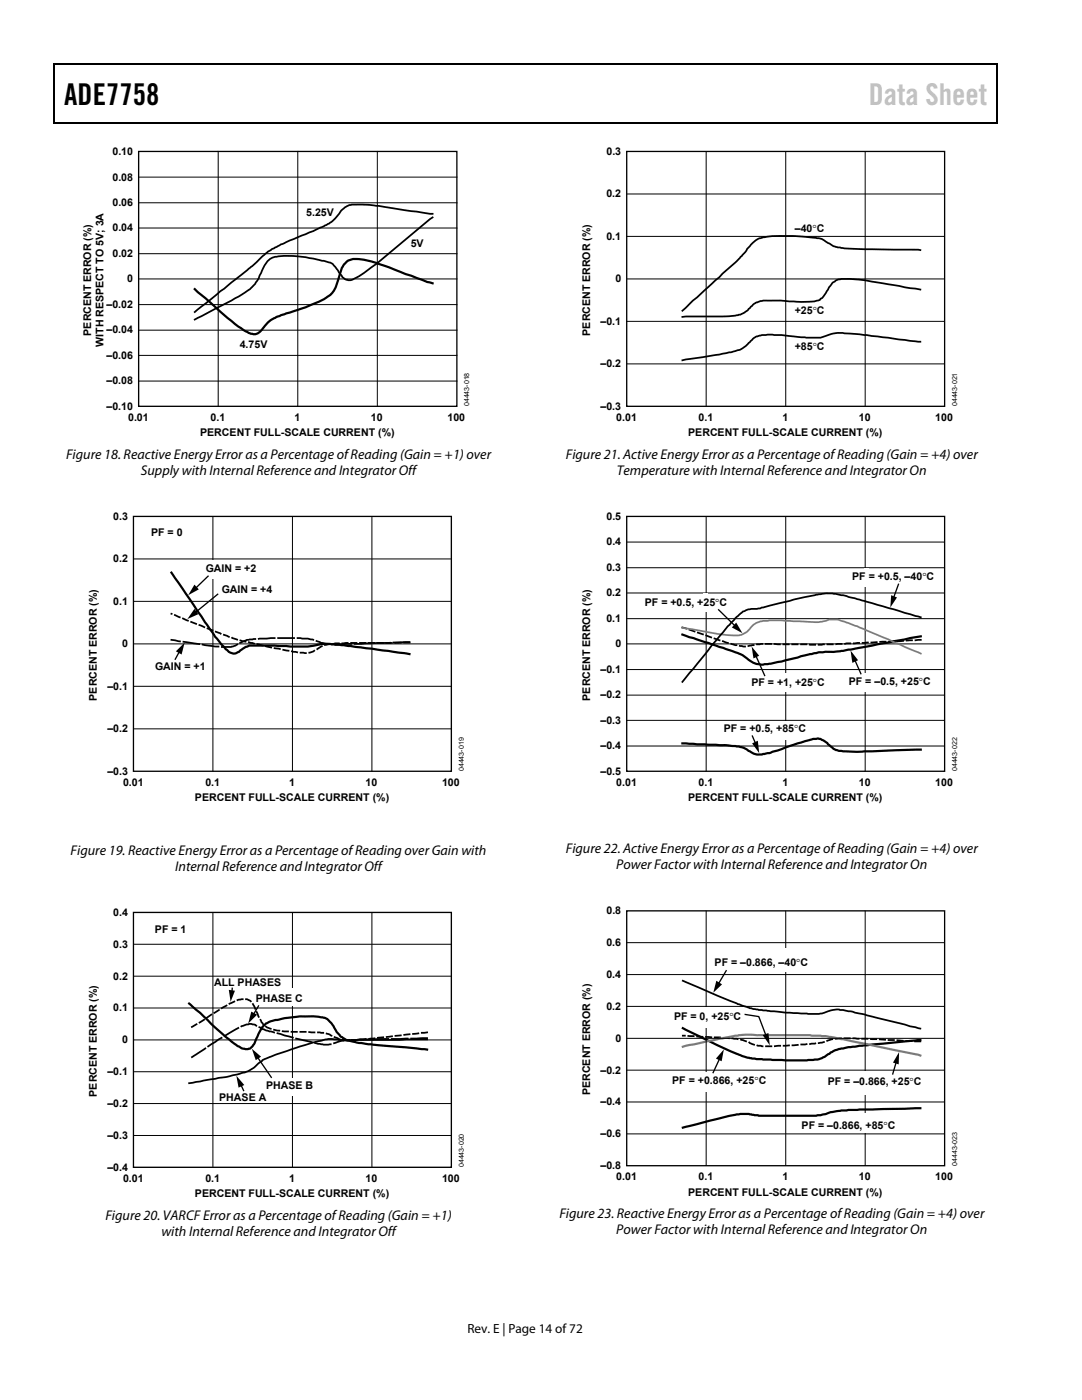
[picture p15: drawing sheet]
<svg xmlns="http://www.w3.org/2000/svg" width="216mm" height="279mm" viewBox="0 0 216 279" stroke-linecap="round" stroke-linejoin="round" font-family="sans-serif">
<defs><g id="words">
<text font-size="6" x="12.8" y="21">ADE7758</text>
<text font-size="6" fill="#c0c0c0" x="173.3" y="21">Data Sheet</text>
<g font-size="2.8">
<text x="13.2" y="91.5">Figure 18. Reactive Energy Error as a Percentage of Reading (Gain = +1) over</text>
<text x="28.1" y="94.7">Supply with Internal Reference and Integrator Off</text>
<text x="112.9" y="91.5">Figure 21. Active Energy Error as a Percentage of Reading (Gain = +4) over</text>
<text x="123.1" y="94.7">Temperature with Internal Reference and Integrator On</text>
<text x="14.1" y="170.6">Figure 19. Reactive Energy Error as a Percentage of Reading over Gain with</text>
<text x="35" y="173.7">Internal Reference and Integrator Off</text>
<text x="112.9" y="170.2">Figure 22. Active Energy Error as a Percentage of Reading (Gain = +4) over</text>
<text x="123" y="173.4">Power Factor with Internal Reference and Integrator On</text>
<text x="21" y="243.4">Figure 20. VARCF Error as a Percentage of Reading (Gain = +1)</text>
<text x="111.6" y="243.1">Figure 23. Reactive Energy Error as a Percentage of Reading (Gain = +4) over</text>
<text x="32.2" y="246.6">with Internal Reference and Integrator Off</text>
<text x="123" y="246.3">Power Factor with Internal Reference and Integrator On</text>
</g>
<text font-size="2.6" x="93.3" y="266">Rev. E | Page 14 of 72</text>
<g font-size="2.1">
<text x="22.4" y="30.9">0.10</text>
<text x="121" y="30.9">0.3</text>
<text x="22.4" y="41.1">0.06</text>
<text x="22.4" y="36">0.08</text>
<text x="121" y="39.4">0.2</text>
<text x="22.4" y="46.2">0.04</text>
<text x="61.1" y="43.1">5.25V</text>
<text x="121" y="47.9">0.1</text>
<text x="158.6" y="46.2">–40°C</text>
<text x="22.4" y="51.3">0.02</text>
<text x="82" y="49.2">5V</text>
<text x="25.4" y="56.3">0</text>
<text x="122.8" y="56.3">0</text>
<text x="21.3" y="61.4">–0.02</text>
<text x="119.8" y="64.8">–0.1</text>
<text x="158.6" y="62.7">+25°C</text>
<text x="18.2" y="67" transform="rotate(-90 18.2 67)">PERCENT ERROR (%)</text>
<text x="20.6" y="69.2" transform="rotate(-90 20.6 69.2)">WITH RESPECT TO 5V; 3A</text>
<text x="21.3" y="71.6">–0.06</text>
<text x="21.3" y="66.5">–0.04</text>
<text x="47.8" y="69.4">4.75V</text>
<text x="117.7" y="67" transform="rotate(-90 117.7 67)">PERCENT ERROR (%)</text>
<text x="158.6" y="69.9">+85°C</text>
<text x="21.3" y="76.7">–0.08</text>
<text x="119.8" y="73.3">–0.2</text>
<text x="21.3" y="81.7">–0.10</text>
<text x="25.6" y="84">0.01</text>
<text x="42" y="84">0.1</text>
<text x="58.8" y="84">1</text>
<text x="74" y="84">10</text>
<text x="89.3" y="84">100</text>
<text x="119.8" y="81.7">–0.3</text>
<text x="123" y="84">0.01</text>
<text x="139.4" y="84">0.1</text>
<text x="156.1" y="84">1</text>
<text x="171.4" y="84">10</text>
<text x="186.6" y="84">100</text>
<text x="39.9" y="87">PERCENT FULL-SCALE CURRENT (%)</text>
<text x="137.3" y="87">PERCENT FULL-SCALE CURRENT (%)</text>
<text x="22.6" y="103.8">0.3</text>
<text x="30.2" y="107">PF = 0</text>
<text x="121" y="103.8">0.5</text>
<text x="22.6" y="112.2">0.2</text>
<text x="121" y="113.9">0.3</text>
<text x="121" y="108.9">0.4</text>
<text x="41" y="114.2">GAIN = +2</text>
<text x="44.2" y="118.3">GAIN = +4</text>
<text x="121" y="119">0.2</text>
<text x="170.1" y="115.7">PF = +0.5, –40°C</text>
<text x="22.6" y="120.7">0.1</text>
<text x="121" y="124.1">0.1</text>
<text x="128.7" y="121">PF = +0.5, +25°C</text>
<text x="24.4" y="129.2">0</text>
<text x="122.8" y="129.2">0</text>
<text x="21.4" y="137.6">–0.1</text>
<text x="30.9" y="133.7">GAIN = +1</text>
<text x="119.8" y="134.3">–0.1</text>
<text x="149.9" y="137">PF = +1, +25°C</text>
<text x="169.4" y="136.8">PF = –0.5, +25°C</text>
<text x="19.3" y="139.8" transform="rotate(-90 19.3 139.8)">PERCENT ERROR (%)</text>
<text x="117.7" y="139.8" transform="rotate(-90 117.7 139.8)">PERCENT ERROR (%)</text>
<text x="119.8" y="139.3">–0.2</text>
<text x="21.4" y="146.1">–0.2</text>
<text x="119.8" y="149.5">–0.4</text>
<text x="119.8" y="144.4">–0.3</text>
<text x="144.4" y="146.2">PF = +0.5, +85°C</text>
<text x="21.4" y="154.6">–0.3</text>
<text x="119.8" y="154.6">–0.5</text>
<text x="24.6" y="156.8">0.01</text>
<text x="38.9" y="159.9">PERCENT FULL-SCALE CURRENT (%)</text>
<text x="41" y="156.8">0.1</text>
<text x="57.7" y="156.8">1</text>
<text x="73" y="156.8">10</text>
<text x="88.2" y="156.8">100</text>
<text x="123" y="156.8">0.01</text>
<text x="137.3" y="159.9">PERCENT FULL-SCALE CURRENT (%)</text>
<text x="139.4" y="156.8">0.1</text>
<text x="156.1" y="156.8">1</text>
<text x="171.4" y="156.8">10</text>
<text x="186.6" y="156.8">100</text>
<text x="22.6" y="182.8">0.4</text>
<text x="121" y="182.5">0.8</text>
<text x="22.6" y="189.2">0.3</text>
<text x="30.9" y="186.2">PF = 1</text>
<text x="121" y="188.9">0.6</text>
<text x="22.6" y="195.5">0.2</text>
<text x="42.7" y="196.8">ALL PHASES</text>
<text x="121" y="195.2">0.4</text>
<text x="142.6" y="192.8">PF = –0.866, –40°C</text>
<text x="22.6" y="201.9">0.1</text>
<text x="51.1" y="200">PHASE C</text>
<text x="121" y="201.5">0.2</text>
<text x="134.5" y="203.5">PF = 0, +25°C</text>
<text x="24.4" y="208.2">0</text>
<text x="122.8" y="207.9">0</text>
<text x="21.4" y="214.6">–0.1</text>
<text x="119.8" y="214.2">–0.2</text>
<text x="19.3" y="218.9" transform="rotate(-90 19.3 218.9)">PERCENT ERROR (%)</text>
<text x="21.4" y="220.9">–0.2</text>
<text x="43.8" y="219.7">PHASE A</text>
<text x="53.1" y="217.4">PHASE B</text>
<text x="117.7" y="218.5" transform="rotate(-90 117.7 218.5)">PERCENT ERROR (%)</text>
<text x="119.8" y="220.6">–0.4</text>
<text x="134.1" y="216.4">PF = +0.866, +25°C</text>
<text x="165.2" y="216.5">PF = –0.866, +25°C</text>
<text x="21.4" y="227.3">–0.3</text>
<text x="119.8" y="226.9">–0.6</text>
<text x="160" y="225.3">PF = –0.866, +85°C</text>
<text x="21.4" y="233.6">–0.4</text>
<text x="119.8" y="233.3">–0.8</text>
<text x="24.6" y="235.9">0.01</text>
<text x="38.9" y="238.9">PERCENT FULL-SCALE CURRENT (%)</text>
<text x="41" y="235.9">0.1</text>
<text x="57.7" y="235.9">1</text>
<text x="73" y="235.9">10</text>
<text x="88.2" y="235.9">100</text>
<text x="123" y="235.5">0.01</text>
<text x="137.3" y="238.6">PERCENT FULL-SCALE CURRENT (%)</text>
<text x="139.4" y="235.5">0.1</text>
<text x="156.1" y="235.5">1</text>
<text x="171.4" y="235.5">10</text>
<text x="186.6" y="235.5">100</text>
</g>
<g font-size="1.4">
<text x="93.6" y="81.1" transform="rotate(-90 93.6 81.1)">04443-018</text>
<text x="191" y="81.1" transform="rotate(-90 191 81.1)">04443-021</text>
<text x="92.5" y="153.9" transform="rotate(-90 92.5 153.9)">04443-019</text>
<text x="191" y="153.9" transform="rotate(-90 191 153.9)">04443-022</text>
<text x="92.5" y="233" transform="rotate(-90 92.5 233)">04443-020</text>
<text x="191" y="232.6" transform="rotate(-90 191 232.6)">04443-023</text>
</g>
</g></defs>
<path d="M10.7 12.7h.2v1h-.2zM198.9 12.7h.2v1h-.2zM198.9 12.7h.2v.3h-.2zM133.2 24.4h.3v.3h-.3zM198.9 24.4h.2v.3h-.2z" fill="#000"/>
<path d="M10.7 12.8h188.2M10.8 13.7v11M199 13.7v11M198.9 24.5h-188.2" fill="none" stroke="#000" stroke-width=".25"/>
<path d="M86.3 43.4l-3.4 2.7a111.6 111.6 0 0 1-11.8 9.3 2.1 2.1 0 0 1-3.2-.7 5.8 5.8 0 0 0-2.1-2.3 31.5 31.5 0 0 0-10.1-1.3 3.4 3.4 0 0 0-3.2 2.5l-.2 .5a8.4 8.4 0 0 1-2.9 3.9l-3.2 2-7.3 3.8M86.3 42.7l-7.6-1.1a37.4 37.4 0 0 0-6.9-.8 4.8 4.8 0 0 0-2.9 .6l-.6 .4a11.2 11.2 0 0 1-2.6 2.8l-3.2 1.5-4.7 1.9a19 19 0 0 0-7.5 5.1l-11.4 9.2" fill="none" stroke="#000" stroke-width=".35"/>
<path d="M86.3 56.5l-1-.2-8.7-3.3a14.3 14.3 0 0 0-6.4-1.2 2.99 2.99 0 0 0-2.1 1.9 12.9 12.9 0 0 1-2 5 12.5 12.5 0 0 1-4.5 2.3l-4.8 1.7a7.4 7.4 0 0 0-4.8 3.4 1.89 1.89 0 0 1-2.6 .2l-2.5-1.6-8-7M34.2 114.3l4.5 6.5a65.9 65.9 0 0 0 6.3 8.8 1.93 1.93 0 0 0 2.4 .6l.3-.1a3.8 3.8 0 0 1 3.5-1.3h3.6l3.1 .2 4.2-.1a9.6 9.6 0 0 1 4.8-.2l7.3 .8 7.5 1" fill="none" stroke="#000" stroke-width=".44"/>
<path d="M27.7 30.2h63.5v50.9h-63.5zM26.6 103.1h63.5v50.8h-63.5z" fill="none" stroke="#000" stroke-width=".26"/>
<g fill="none" stroke="#000" stroke-width=".2">
<path d="M27.7 35.3h63.5M43.5 30.2v50.9M59.4 30.2v50.9M75.3 30.2v50.9M27.7 40.5h63.5M27.7 45.5h63.5M27.7 50.6h63.5M27.7 55.7h63.5M27.7 60.8h63.5M27.7 65.9h63.5M27.7 70.9h63.5M27.7 76.1h63.5"/>
<path d="M26.6 111.5h63.5M42.5 103.1v50.8M58.4 103.1v50.8M74.2 103.1v50.8M26.6 120h63.5M26.6 128.5h63.5M26.6 137h63.5M26.6 145.5h63.5"/>
</g>
<path d="M81.7 128.1l-11.2 .4a26.6 26.6 0 0 1-5.8-.1l-.6-.1a10.2 10.2 0 0 0-4.8-1h-2.2a44.8 44.8 0 0 0-7.7 .4l-1.3 .5a5.7 5.7 0 0 1-3.9 .9l-3.3-.3-6.7-1.1" fill="none" stroke="#000" stroke-width=".35" stroke-dasharray="3.2 .7"/>
<path d="M81.7 128.2l-4.2 .1a98.5 98.5 0 0 0-11 .2l-.8 .1a6 6 0 0 0-3.1 1.4l-.3 .1a5.6 5.6 0 0 1-3.3 0l-4.2-.7-7.4-1.7-3.2-1.1-10-4.1" fill="none" stroke="#000" stroke-width=".35" stroke-dasharray="1.1 .7"/>
<path d="M41.8 111.9h1.6v3.6h-1.6z" fill="#fff"/>
<path d="M41.6 114.9l-2.6 2.6M43.5 118.5l-4.6 3.8M35.9 129.9l-1 1.8M26.6 182.1h63.5v50.9h-63.5zM46.4 197.1l-.1 1M48 216.5l.7 1.3M51.3 210.9l2.9 4.2M51.6 200.6l-1.1 2" fill="none" stroke="#000" stroke-width=".26"/>
<path d="M38.8 116.7l.9 .9-2.2 1.2zM36.9 128.2l-.7 2.4-1.1-.6zM38.8 121.5l.8 1.1-2.2 .9zM45.7 197.5l1.2 .2-.9 2.2zM47.2 214.7l1.5 1.8-1.1 .6zM50.1 201.9l1.2 .6-1.8 1.8zM50.2 209.3l1.9 1.6-1.1 .7z" fill="#000"/>
<path d="M85.2 207.4l-14.3 .2-3.3-.1a8.2 8.2 0 0 0-4.1 .3l-6.4 2a15.4 15.4 0 0 0-5.5 2.4 7.5 7.5 0 0 1-4.4 2.3l-2.1 .4-7.4 1.3" fill="none" stroke="#000" stroke-width=".35"/>
<path d="M37.7 200.3l2.2 1.8a43.2 43.2 0 0 0 8.3 7.1l.4 .1a1.67 1.67 0 0 0 2.2-1.1 10.4 10.4 0 0 1 1.9-3.6 4.6 4.6 0 0 1 3-1.1 22.5 22.5 0 0 1 9.3-.3 5.5 5.5 0 0 1 2.2 2.7 5.6 5.6 0 0 0 4 2.2l2.3 .3 11.7 1.1" fill="none" stroke="#000" stroke-width=".44"/>
<path d="M85.2 207.2l-13.1 .2a17.6 17.6 0 0 0-5.3 .8 6.3 6.3 0 0 1-4.3-.1l-6.5-1.7a15.8 15.8 0 0 1-4.9-1.7 2.4 2.4 0 0 0-2.5 0 76 76 0 0 0-10.2 6.2l-.7 .4" fill="none" stroke="#000" stroke-width=".35" stroke-dasharray="3.2 .7"/>
<path d="M85.2 206l-4.2 .5a90.8 90.8 0 0 1-10.9 1h-1.2a8.6 8.6 0 0 1-3.3-1.1 30.5 30.5 0 0 0-7.3-.5l-.7-.1a8.5 8.5 0 0 1-4.9-1.2l-.5-.6-.6-1.2a8 8 0 0 0-1.6-3.1 3.8 3.8 0 0 0-3.9 .5l-1.7 .9-4.5 2.9-2.2 1.2" fill="none" stroke="#000" stroke-width=".35" stroke-dasharray="1.1 .7"/>
<path d="M26.6 188.4h63.5M26.6 194.8h63.5M42.5 182.1v50.9M58.4 182.1v50.9M74.2 182.1v50.9M26.6 201.2h63.5M26.6 207.5h63.5M26.6 213.9h63.5M26.6 220.2h63.5M26.6 226.6h63.5" fill="none" stroke="#000" stroke-width=".2"/>
<g fill="#fff">
<path d="M57.7 197.2h1.5v3.5h-1.5z"/>
<path d="M57.7 215.2h1.5v3.5h-1.5z"/>
</g>
<path d="M183.6 57.8l-11.1-1.9a14.4 14.4 0 0 0-5.6 0 3.2 3.2 0 0 0-1.7 1.9l-.2 .3a3.1 3.1 0 0 1-2.2 2l-2.7 .2-5.7-.3a7.4 7.4 0 0 0-3.6 .4l-.7 .6a5.6 5.6 0 0 1-4.9 2.1l-9 .1M183.6 49.9l-4.8-.1a90.4 90.4 0 0 1-11.6-.4l-.9-.3-.5-.3a6.7 6.7 0 0 0-3-1.3 41 41 0 0 0-10.3-.2 3.8 3.8 0 0 0-2.9 1.8 30.2 30.2 0 0 1-5.4 5.5l-8 7.4M183.6 68.2l-2-.2a121.1 121.1 0 0 0-14.5-1.6l-1.1 .2-2.3 .8a42.1 42.1 0 0 1-7.7-.5l-2.8-.1-1.6 .2a3.8 3.8 0 0 0-2.2 1.5 5.5 5.5 0 0 1-3.9 1.8l-1.9 .5-7.4 1.1M183.7 123.2l-10.7-3.1a29.7 29.7 0 0 0-7.8-1.7 67.2 67.2 0 0 0-10.2 2.1l-3.3 .9-1.8 .1a6.2 6.2 0 0 0-3.7 2.5l-4.2 4.8-5.8 7.3" fill="none" stroke="#000" stroke-width=".35"/>
<path d="M125.1 30.2h63.4v50.9h-63.4zM125.1 103.1h63.4v50.8h-63.4zM179.3 116.5l-1 2.9M143.3 121.6l3.5 3.5M150.8 130.8l1.8 4.1M170.5 131.6l1.3 3M150.1 146.8l.7 1.6" fill="none" stroke="#000" stroke-width=".26"/>
<g fill="none" stroke="#000" stroke-width=".2">
<path d="M125.1 38.7h63.4M140.9 30.2v50.9M156.8 30.2v50.9M172.6 30.2v50.9M125.1 47.2h63.4M125.1 55.7h63.4M125.1 64.1h63.4M125.1 72.6h63.4M125.1 108.2h63.4M125.1 113.3h63.4M125.1 118.3h63.4M140.9 103.1v50.8"/>
<path d="M156.8 103.1v50.8M172.6 103.1v50.8M125.1 123.5h63.4M125.1 128.5h63.4M125.1 133.6h63.4M125.1 138.7h63.4M125.1 143.8h63.4M125.1 148.9h63.4"/>
</g>
<path d="M183.7 127.7l-17 .9h-10.7a18.5 18.5 0 0 0-6.6 .3 3.2 3.2 0 0 1-2-.1h-.1a87.9 87.9 0 0 1-10.4-3.4l-.7-.2" fill="none" stroke="#000" stroke-width=".35" stroke-dasharray="1.1 .7"/>
<path d="M136.2 126.6l4.5 1.5a56.7 56.7 0 0 1 7.7 2.8l.3 .3a4.6 4.6 0 0 0 4.5 1.3l5.2-1.1a28.5 28.5 0 0 1 8.6-1.4l2.7-.4 14-2.6M136.2 148.4l10 .5a5.6 5.6 0 0 1 3.7 1.2 3.9 3.9 0 0 0 3.3 .2h.3l7.5-2.5a5 5 0 0 1 2.7-.3l1.4 .8 .1 .2a4.1 4.1 0 0 0 2.2 1.4l3.8 .1 12.5-.4" fill="none" stroke="#000" stroke-width=".44"/>
<path d="M136.2 125.3l2.7 .4a30.5 30.5 0 0 0 8.8 1l.5-.1a4.4 4.4 0 0 0 2-1.8 4.1 4.1 0 0 1 3-.9l2.8-.1 4.8 .3a8.4 8.4 0 0 0 4.7-.5 4.9 4.9 0 0 1 2.7 .4l2.8 1 12.7 5.4" fill="none" stroke="#7e7e7e" stroke-width=".35"/>
<path d="M177.8 118.8l1.2 .4-1.3 2zM146.9 124.2l1.2 2.2-2.1-1.2zM150 129l1.5 1.9-1.2 .5zM169.7 129.8l1.5 2-1.1 .5zM150.1 148.4l1.1-.6 .3 2.5z" fill="#000"/>
<g fill="#fff">
<path d="M172.4 113.5h.8v3.7h-.8z"/>
<path d="M140.4 118.5h.9v3.6h-.9z"/>
<path d="M156.3 134.5h.9v3.6h-.9z"/>
<path d="M156.4 144h.9v3.7h-.9z"/>
<path d="M172.2 134.3h.9v3.6h-.9z"/>
</g>
<path d="M183.6 207.8l-12.1-.5a14.7 14.7 0 0 0-7.2 .7l-1.7 .3-5 .3a32.6 32.6 0 0 1-6.4 .1l-.9-.3a12.6 12.6 0 0 0-6-1.3l-8.1-.4" fill="none" stroke="#000" stroke-width=".35" stroke-dasharray="1.1 .7"/>
<path d="M136.2 205.2a99.1 99.1 0 0 0 12.7 5.8l2.1 .4 3.1 .1h7.2a5.5 5.5 0 0 0 4.5-1.5l.6-.3a25.1 25.1 0 0 1 6.6-1.1l10.6-1M183.6 221.2l-14.3 .3-3.5 .5-1 .3a27.9 27.9 0 0 1-7.2 .4 56.7 56.7 0 0 1-9-.4 34.3 34.3 0 0 0-8 1.6l-4.4 1.1" fill="none" stroke="#000" stroke-width=".44"/>
<path d="M136.2 208.9l2.2-.5a68.7 68.7 0 0 1 10.6-1.9l12.6 .1 .4 .1a18.7 18.7 0 0 1 5.4 .6l16.2 3.4" fill="none" stroke="#7e7e7e" stroke-width=".44"/>
<path d="M136.2 195.7l1.7 .7a119.5 119.5 0 0 0 11.6 4.7l1.9 .5 5.4 .5 4.5 .3h2.1l1.1-.3a6.1 6.1 0 0 1 4.8-.3l3.2 .6 11.1 2.9" fill="none" stroke="#000" stroke-width=".35"/>
<path d="M125.1 181.8h63.4v50.8h-63.4zM145 193.6l-1.7 2.8M143.6 211.2l-1.4 3M148.6 202.4l2.8 .5 1.5 3.9M178.9 211.8l-.8 2.7" fill="none" stroke="#000" stroke-width=".26"/>
<path d="M125.1 188.1h63.4M125.1 194.5h63.4M140.9 181.8v50.8M156.8 181.8v50.8M172.6 181.8v50.8M125.1 200.9h63.4M125.1 207.2h63.4M125.1 213.6h63.4M125.1 219.9h63.4M125.1 226.3h63.4" fill="none" stroke="#000" stroke-width=".2"/>
<path d="M142.9 195.7l1.2 .7-1.8 1.7zM144.4 209.4l-.4 2.4-1.1-.5zM152.2 206.6l1.1-.4 .3 2.4zM179.4 210l-.1 2.4-1.1-.3z" fill="#000"/>
<g fill="#fff">
<path d="M156.3 189.4h1.2v4.6h-1.2z"/>
<path d="M140.4 201h1.1v4.1h-1.1z"/>
<path d="M140.3 213.9h1.1v4h-1.1z"/>
<path d="M171.9 213.7h1.2v4.6h-1.2z"/>
<path d="M172.1 222.1h1.1v4h-1.1z"/>
</g>
<use href="#words"/>
</svg>
